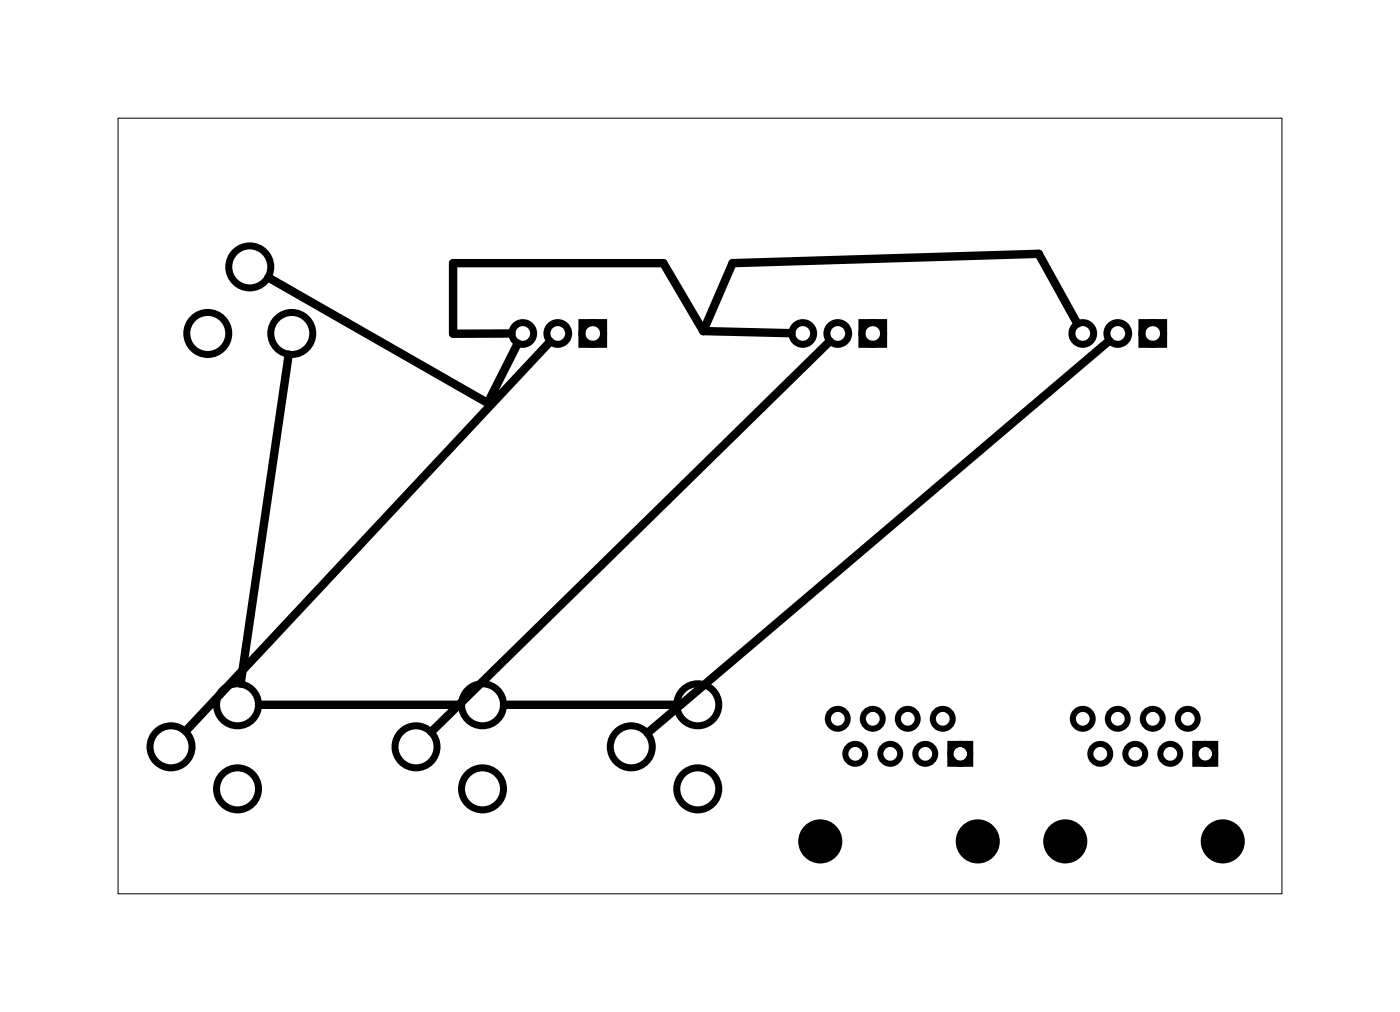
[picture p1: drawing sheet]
<svg xmlns="http://www.w3.org/2000/svg" width="102mm" height="73mm" viewBox="0 0 102 73" stroke-linecap="round" stroke-linejoin="round" font-family="sans-serif">
<path d="M8.6 8.6h84.4v56.2h-84.4z" fill="none" stroke="#000" stroke-width=".07"/>
<g fill="none" stroke="#000" stroke-width=".44">
<circle cx="60.8" cy="52.1" r=".72"/>
<circle cx="62.1" cy="54.7" r=".72"/>
<circle cx="63.3" cy="52.1" r=".72"/>
<circle cx="64.6" cy="54.7" r=".72"/>
<circle cx="65.9" cy="52.1" r=".72"/>
<circle cx="67.1" cy="54.7" r=".72"/>
<circle cx="68.4" cy="52.1" r=".72"/>
<circle cx="69.7" cy="54.7" r=".72"/>
<circle cx="78.6" cy="52.1" r=".72"/>
<circle cx="79.8" cy="54.7" r=".72"/>
<circle cx="81.1" cy="52.1" r=".72"/>
<circle cx="82.4" cy="54.7" r=".72"/>
<circle cx="83.7" cy="52.1" r=".72"/>
<circle cx="84.9" cy="54.7" r=".72"/>
<circle cx="86.2" cy="52.1" r=".72"/>
<circle cx="87.5" cy="54.7" r=".72"/>
</g>
<g fill="#000">
<path d="M68.7 53.7v1.9h1.9v-1.9zM69.2 54.7a.5 .5 0 0 1 1 0 .5 .5 0 0 1-1 0z"/>
<path d="M86.5 53.7v1.9h1.9v-1.9zM87 54.7a.5 .5 0 0 1 1 0 .5 .5 0 0 1-1 0z"/>
</g>
<g fill="#000">
<circle cx="59.5" cy="61" r="1.6"/>
<circle cx="71" cy="61" r="1.6"/>
<circle cx="77.3" cy="61" r="1.6"/>
<circle cx="88.7" cy="61" r="1.6"/>
</g>
<g fill="none" stroke="#000" stroke-width=".51">
<path d="M42.2 23.4h1.6v1.6h-1.6zM62.6 23.4h1.5v1.6h-1.5zM82.9 23.4h1.5v1.6h-1.5z"/>
<circle cx="18.1" cy="19.4" r="1.52"/>
<circle cx="15.1" cy="24.2" r="1.52"/>
<circle cx="21.2" cy="24.2" r="1.52"/>
<circle cx="37.9" cy="24.2" r=".79"/>
<circle cx="40.5" cy="24.2" r=".79"/>
<circle cx="43" cy="24.2" r=".79"/>
<circle cx="58.3" cy="24.2" r=".79"/>
<circle cx="60.8" cy="24.2" r=".79"/>
<circle cx="63.3" cy="24.2" r=".79"/>
<circle cx="78.6" cy="24.2" r=".79"/>
<circle cx="81.1" cy="24.2" r=".79"/>
<circle cx="83.7" cy="24.2" r=".79"/>
<circle cx="12.4" cy="54.2" r="1.52"/>
<circle cx="17.2" cy="57.2" r="1.52"/>
<circle cx="17.2" cy="51.1" r="1.52"/>
<circle cx="30.2" cy="54.2" r="1.52"/>
<circle cx="35" cy="57.2" r="1.52"/>
<circle cx="35" cy="51.1" r="1.52"/>
<circle cx="45.8" cy="54.2" r="1.52"/>
<circle cx="50.6" cy="57.2" r="1.52"/>
<circle cx="50.6" cy="51.1" r="1.52"/>
</g>
<path d="M19.5 20.1l15.9 9.1 2.2-4.3M20.9 25.7l-3.4 23.9M39.9 24.8l-26.4 28.2M51 24l6.4 .2M51 24l-2.9-4.9h-15.2v5.1h4.2M60.2 24.7l-28.9 28.4M78.2 23.5l-2.8-5.1-22.2 .7-2.2 4.9M80.5 24.7l-33.5 28.4M33.5 51.1h-14.7M36.6 51.1h12.5" fill="none" stroke="#000" stroke-width=".61"/>
</svg>
